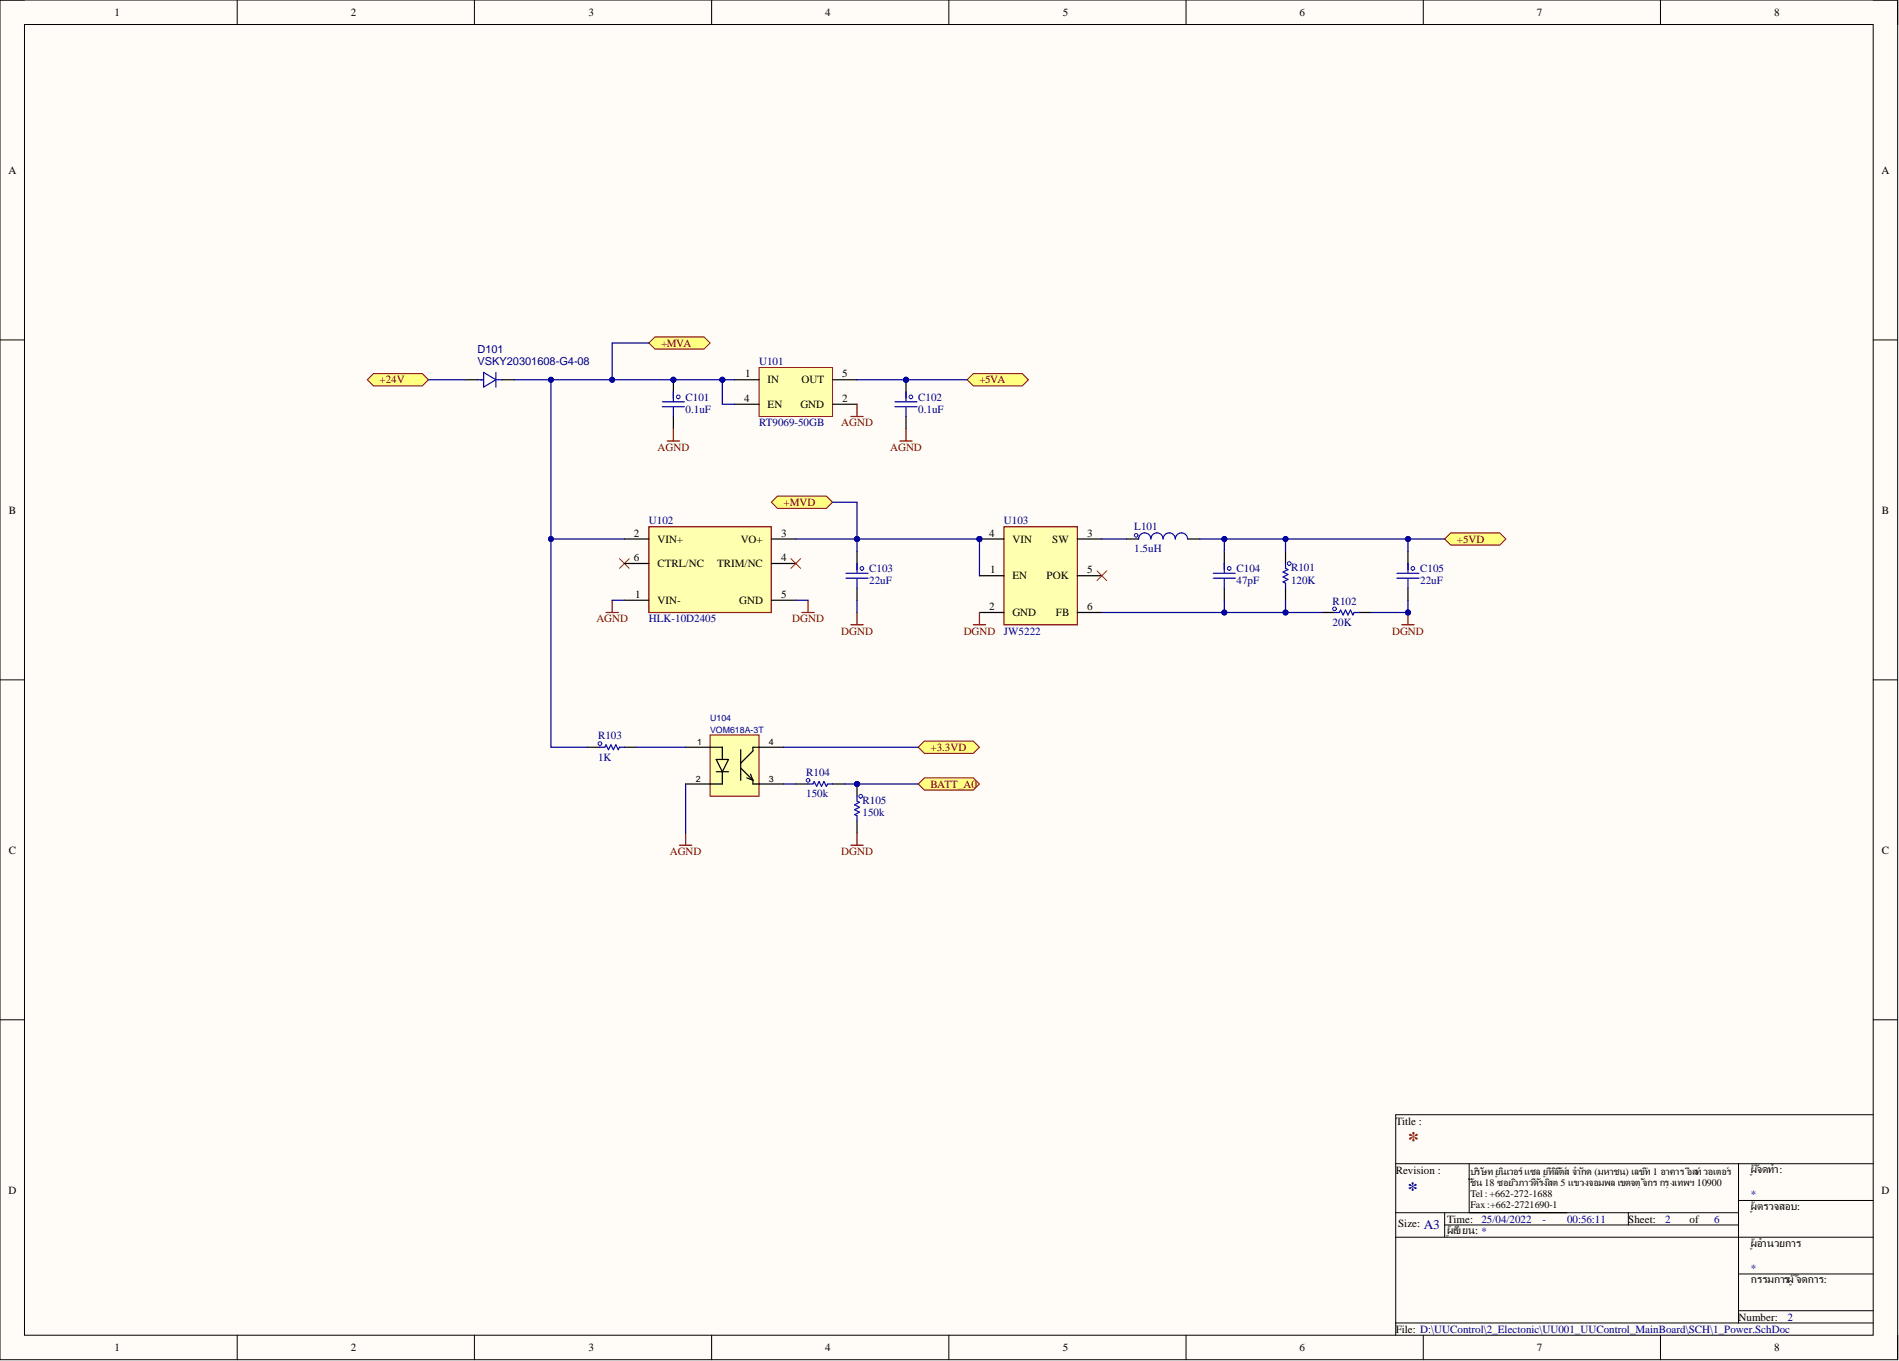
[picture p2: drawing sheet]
<svg xmlns="http://www.w3.org/2000/svg" width="393mm" height="282mm" viewBox="0 0 393 282" stroke-linecap="round" stroke-linejoin="round" font-family="sans-serif">
<defs><g id="words">
<text font-size="4.6" fill="#800000" x="291.6" y="237.5">*</text>
<text font-size="4.1" fill="#000080" x="291.6" y="247.7">*</text>
<text font-size="2.7" fill="#000080" x="294.9" y="254.6">A3</text>
<g font-size="2.3">
<text x="23.7" y="3.3">1</text>
<text x="72.7" y="3.3">2</text>
<text x="121.9" y="3.3">3</text>
<text x="170.9" y="3.3">4</text>
<text x="220.1" y="3.3">5</text>
<text x="269.2" y="3.3">6</text>
<text x="318.3" y="3.3">7</text>
<text x="367.5" y="3.3">8</text>
<text x="1.7" y="36">A</text>
<text x="389.7" y="36">A</text>
<text x="154.1" y="83.2">4</text>
<text x="154.4" y="78.1">1</text>
<text x="159" y="79.4">IN</text>
<text x="166" y="79.4">OUT</text>
<text x="174.5" y="78.1">5</text>
<text x="174.5" y="83.2">2</text>
<text x="159" y="84.5">EN</text>
<text x="165.8" y="84.5">GND</text>
<text x="1.8" y="106.4">B</text>
<text x="389.8" y="106.4">B</text>
<text x="131.3" y="111.1">2</text>
<text x="136.2" y="112.4">VIN+</text>
<text x="153.4" y="112.4">VO+</text>
<text x="161.8" y="111.1">3</text>
<text x="204.9" y="111.1">4</text>
<text x="209.7" y="112.4">VIN</text>
<text x="218" y="112.4">SW</text>
<text x="225.2" y="111.1">3</text>
<text x="131.3" y="116.2">6</text>
<text x="136.2" y="117.5">CTRL/NC</text>
<text x="148.5" y="117.5">TRIM/NC</text>
<text x="161.8" y="116.2">4</text>
<text x="205.1" y="118.7">1</text>
<text x="225.2" y="118.7">5</text>
<text x="131.5" y="123.8">1</text>
<text x="136.2" y="125.1">VIN-</text>
<text x="153.1" y="125.1">GND</text>
<text x="161.8" y="123.8">5</text>
<text x="209.7" y="120">EN</text>
<text x="216.8" y="120">POK</text>
<text x="204.9" y="126.3">2</text>
<text x="209.7" y="127.6">GND</text>
<text x="218.7" y="127.6">FB</text>
<text x="225.2" y="126.3">6</text>
<text x="1.8" y="176.8">C</text>
<text x="389.8" y="176.8">C</text>
<text x="289.1" y="232.9">Title :</text>
<text x="289.1" y="243">Revision :</text>
<text x="362.6" y="243">ผู้จัดทำ:</text>
<text x="1.7" y="247.2">D</text>
<text x="362.6" y="250.6">ผู้ตรวจสอบ:</text>
<text x="389.7" y="247.2">D</text>
<text x="289.6" y="254.2">Size:</text>
<text x="299.8" y="253.2">Time:</text>
<text x="299.8" y="255.6">ผู้เขียน: *</text>
<text x="337.3" y="253.2">Sheet:</text>
<text x="350" y="253.2">of</text>
<text x="362.6" y="258.2">ผู้อำนวยการ</text>
<text x="362.6" y="265.8">กรรมการผู้จัดการ:</text>
<text x="360.1" y="273.5">Number:</text>
<text x="23.7" y="279.8">1</text>
<text x="72.7" y="279.8">2</text>
<text x="121.9" y="279.8">3</text>
<text x="170.9" y="279.8">4</text>
<text x="220.1" y="279.8">5</text>
<text x="269.2" y="279.8">6</text>
<text x="289.1" y="276">File: D:\UUControl\2_Electonic\UU001_UUControl_MainBoard\SCH\1_Power.SchDoc</text>
<text x="318.3" y="279.8">7</text>
<text x="367.5" y="279.8">8</text>
</g>
<g font-size="2.3" fill="#800000">
<text x="136.9" y="71.8">+MVA</text>
<text x="78.6" y="79.4">+24V</text>
<text x="202.9" y="79.4">+5VA</text>
<text x="174.3" y="88.3">AGND</text>
<text x="136.2" y="93.4">AGND</text>
<text x="184.4" y="93.4">AGND</text>
<text x="162.3" y="104.8">+MVD</text>
<text x="301.8" y="112.4">+5VD</text>
<text x="123.5" y="128.9">AGND</text>
<text x="164.1" y="128.9">DGND</text>
<text x="174.3" y="131.4">DGND</text>
<text x="199.6" y="131.4">DGND</text>
<text x="288.4" y="131.4">DGND</text>
<text x="192.7" y="155.5">+3.3VD</text>
<text x="192.7" y="163.1">BATT_A0</text>
<text x="138.8" y="177.1">AGND</text>
<text x="174.3" y="177.1">DGND</text>
</g>
<g font-size="2.3" fill="#000080">
<text x="98.9" y="73.1">D101</text>
<text x="98.9" y="75.6">VSKY20301608-G4-08</text>
<text x="157.2" y="75.6">U101</text>
<text x="142" y="83">C101</text>
<text x="190.2" y="83">C102</text>
<text x="142" y="85.5">0.1uF</text>
<text x="157.2" y="88.3">RT9069-50GB</text>
<text x="190.2" y="85.5">0.1uF</text>
<text x="134.4" y="108.6">U102</text>
<text x="207.9" y="108.6">U103</text>
<text x="235" y="109.9">L101</text>
<text x="180.1" y="118.5">C103</text>
<text x="235" y="114.4">1.5uH</text>
<text x="256.1" y="118.5">C104</text>
<text x="267.4" y="118.4">R101</text>
<text x="294.2" y="118.5">C105</text>
<text x="180.1" y="121">22uF</text>
<text x="256.1" y="121">47pF</text>
<text x="267.4" y="120.9">120K</text>
<text x="276" y="125.2">R102</text>
<text x="294.2" y="121">22uF</text>
<text x="134.4" y="128.9">HLK-10D2405</text>
<text x="207.9" y="131.4">JW5222</text>
<text x="276" y="129.6">20K</text>
<text x="123.9" y="153.1">R103</text>
<text x="123.9" y="157.5">1K</text>
<text x="167" y="160.7">R104</text>
<text x="167" y="165.2">150k</text>
<text x="178.7" y="166.6">R105</text>
<text x="178.7" y="169.1">150k</text>
<text x="362.6" y="248.1">*</text>
<text x="306.9" y="253.2">25/04/2022</text>
<text x="319.5" y="253.2">-</text>
<text x="324.6" y="253.2">00:56:11</text>
<text x="344.9" y="253.2">2</text>
<text x="355" y="253.2">6</text>
<text x="362.6" y="263.3">*</text>
<text x="370.2" y="273.5">2</text>
</g>
<g font-size="2.1">
<text x="304.6" y="243.3">บริษัท ยูนิเวอร์แซล ยูทีลิตี้ส์ จำกัด (มหาชน) เลขที่ 1 อาคาร อีสท์วอเตอร์</text>
<text x="304.6" y="245.6">ชั้น 18 ซอยวิภาวดีรังสิต 5 แขวงจอมพล เขตจตุจักร กรุงเทพฯ 10900</text>
<text x="304.6" y="247.9">Tel : +662-272-1688</text>
<text x="304.6" y="250.2">Fax:+662-2721690-1</text>
</g>
<g font-size="1.8" fill="#000080">
<text x="147.1" y="149.3">U104</text>
<text x="147.1" y="151.8">VOM618A-3T</text>
</g>
<g font-size="1.8">
<text x="144.4" y="154.4">1</text>
<text x="159.3" y="154.4">4</text>
<text x="144.1" y="162">2</text>
<text x="159.3" y="162">3</text>
</g>
</g></defs>
<path d="M0 0h393.1v281.6h-393.1z" fill-rule="evenodd" fill="#fffcf8"/>
<path d="M0 0h393.1v281.6h-393.1z" fill="none" stroke="#000" stroke-width=".21"/>
<path d="M5.1 5.1h382.9v271.4h-382.9z" fill-rule="evenodd" fill="#fffcf8"/>
<g fill="none" stroke="#000" stroke-width=".21">
<path d="M0 0h5.1M5.1 5.1h382.9v271.4h-382.9zM49.1 0v5.1M98.3 0v5.1M147.4 0v5.1M196.5 0v5.1M245.7 0v5.1M294.8 0v5.1M343.9 0v5.1M388 0h5.1v5.1M0 70.4h5.1M388 70.4h5.1"/>
<path d="M0 140.8h5.1M388 140.8h5.1M0 211.2h5.1M388 211.2h5.1M388 230.9h-98.9v45.6M289.1 251.2h71M289.1 256.2h98.9M289.1 241h98.9M299.2 251.2v5M299.2 253.7h60.9M304.3 241v10.2M337.3 251.2v2.5"/>
<path d="M360.1 248.6h27.9M360.1 241v33M49.1 276.5v5.1M98.3 276.5v5.1M147.4 276.5v5.1M196.5 276.5v5.1M245.7 276.5v5.1M289.1 274h98.9M294.8 276.5v5.1M343.9 276.5v5.1M360.1 263.8h27.9M360.1 271.5h27.9"/>
<path d="M393.1 276.5v5.1"/>
</g>
<path d="M191.5 153.5h10.1l1.3 1.3-1.3 1.2h-10.1l-1.3-1.2z" fill-rule="evenodd" fill="#ffff80"/>
<path d="M191.5 153.5h10.1l1.3 1.3-1.3 1.2h-10.1l-1.3-1.2z" fill="none" stroke="#800000" stroke-width=".21"/>
<path d="M201.6 77.4h10.2l1.2 1.2-1.2 1.3h-10.2l-1.3-1.3z" fill-rule="evenodd" fill="#ffff80"/>
<path d="M201.6 77.4h10.2l1.2 1.2-1.2 1.3h-10.2l-1.3-1.3z" fill="none" stroke="#800000" stroke-width=".21"/>
<circle cx="139.5" cy="78.6" r=".51" fill="#000080"/>
<circle cx="139.5" cy="78.6" r=".51" fill="none" stroke="#000080" stroke-width=".21"/>
<circle cx="140.5" cy="82.2" r=".38" fill="none" stroke="#00f" stroke-width=".21"/>
<path d="M139.5 78.6v2.6" fill="none" stroke="#000" stroke-width=".25"/>
<circle cx="139.5" cy="78.6" r=".51" fill="#000080"/>
<circle cx="139.5" cy="78.6" r=".51" fill="none" stroke="#000080" stroke-width=".21"/>
<path d="M139.5 81.2v1.3M139.5 86.3v2.5" fill="none" stroke="#000" stroke-width=".25"/>
<path d="M137.2 84.2h4.6M137.2 83.2h4.6M139.5 81.2v2M139.5 84.2v2.1" fill="none" stroke="#00f" stroke-width=".25"/>
<path d="M138.2 91.3h2.5M139.5 88.8v2.5" fill="none" stroke="#800000" stroke-width=".25"/>
<path d="M161 102.7h10.2l1.2 1.3-1.2 1.3h-10.2l-1.2-1.3z" fill-rule="evenodd" fill="#ffff80"/>
<path d="M161 102.7h10.2l1.2 1.3-1.2 1.3h-10.2l-1.2-1.3z" fill="none" stroke="#800000" stroke-width=".21"/>
<path d="M135.7 69.8h10.1l1.3 1.2-1.3 1.3h-10.1l-1.3-1.3z" fill-rule="evenodd" fill="#ffff80"/>
<path d="M135.7 69.8h10.1l1.3 1.2-1.3 1.3h-10.1l-1.3-1.3z" fill="none" stroke="#800000" stroke-width=".21"/>
<path d="M125.5 126.9h2.6M126.8 124.3v2.6" fill="none" stroke="#800000" stroke-width=".25"/>
<path d="M147.1 152.2h10.1v12.7h-10.1z" fill-rule="evenodd" fill="#ffffb0"/>
<path d="M147.1 152.2h10.1v12.7h-10.1z" fill="none" stroke="#800000" stroke-width=".21"/>
<path d="M142 154.8h7.6v2.5M148.4 157.3h2.5l-1.3 2.5zM148.4 159.8h2.5M149.6 159.8v2.6h-7.6M153.4 155.3v6.3M153.4 159.1l2.6 2.5M162.3 154.8h-6.3v.7l-2.6 2.6M154.7 161.1l1.3 .5M155.5 160.3l.5 1.3M156 161.6v.8h6.3" fill="none" stroke="#000" stroke-width=".25"/>
<path d="M140.7 175.1h2.6M142 172.5v2.6" fill="none" stroke="#800000" stroke-width=".25"/>
<path d="M77.3 77.4h10.2l1.3 1.2-1.3 1.3h-10.2l-1.2-1.3z" fill-rule="evenodd" fill="#ffff80"/>
<path d="M77.3 77.4h10.2l1.3 1.2-1.3 1.3h-10.2l-1.2-1.3z" fill="none" stroke="#800000" stroke-width=".21"/>
<path d="M191.5 161.1h10.1l1.3 1.3-1.3 1.2h-10.1l-1.3-1.2z" fill-rule="evenodd" fill="#ffff80"/>
<path d="M191.5 161.1h10.1l1.3 1.3-1.3 1.2h-10.1l-1.3-1.2z" fill="none" stroke="#800000" stroke-width=".21"/>
<path d="M300.5 110.4h10.2l1.2 1.2-1.2 1.3h-10.2l-1.3-1.3z" fill-rule="evenodd" fill="#ffff80"/>
<path d="M300.5 110.4h10.2l1.2 1.2-1.2 1.3h-10.2l-1.3-1.3z" fill="none" stroke="#800000" stroke-width=".21"/>
<path d="M98.9 78.6h1.3M100.2 77.1l2.5 1.5-2.5 1.6zM102.7 78.6h1.3M102.7 77.1v3.1M289.4 119.7h4.5M289.4 118.7h4.5M291.6 116.7v2M291.6 119.7v2.1" fill="none" stroke="#00f" stroke-width=".25"/>
<path d="M96.4 78.6h2.5M104 78.6h2.5M291.6 114.2v3.8M291.6 121.8v2.5" fill="none" stroke="#000" stroke-width=".25"/>
<circle cx="292.7" cy="117.7" r=".38" fill="none" stroke="#00f" stroke-width=".21"/>
<path d="M290.4 129.4h2.5M291.6 126.9v2.5" fill="none" stroke="#800000" stroke-width=".25"/>
<circle cx="291.6" cy="126.9" r=".51" fill="#000080"/>
<circle cx="291.6" cy="126.9" r=".51" fill="none" stroke="#000080" stroke-width=".21"/>
<path d="M266.3 114.2v2.5M266.3 121.8v2.5M273.9 126.9h2.5M281.5 126.9h2.5" fill="none" stroke="#000" stroke-width=".25"/>
<path d="M266.3 116.7v1l.5 .3-1 .5 1 .5-1 .5 1 .5-1 .5 .5 .3v1M276.4 126.9h1l.3-.6 .5 1.1 .5-1.1 .5 1.1 .5-1.1 .5 1.1 .3-.5h1" fill="none" stroke="#00f" stroke-width=".25"/>
<g fill="none" stroke="#00f" stroke-width=".21">
<circle cx="267" cy="116.7" r=".38"/>
<circle cx="276.4" cy="126.1" r=".38"/>
</g>
<circle cx="202.9" cy="111.6" r=".51" fill="#000080"/>
<circle cx="202.9" cy="111.6" r=".51" fill="none" stroke="#000080" stroke-width=".21"/>
<path d="M207.9 109.1h15.3v20.3h-15.3z" fill-rule="evenodd" fill="#ffffb0"/>
<path d="M207.9 109.1h15.3v20.3h-15.3z" fill="none" stroke="#800000" stroke-width=".25"/>
<path d="M202.9 119.2h5M202.9 111.6h5M202.9 126.9h5M223.2 126.9h5" fill="none" stroke="#000" stroke-width=".25"/>
<circle cx="202.9" cy="111.6" r=".51" fill="#000080"/>
<circle cx="202.9" cy="111.6" r=".51" fill="none" stroke="#000080" stroke-width=".21"/>
<path d="M177.5 114.2v3.8M223.2 119.2h5M223.2 111.6h5M233.3 111.6h2.5M246 111.6h2.5M253.6 114.2v3.8M177.5 121.8v2.5M253.6 121.8v2.5M121.7 154.8h2.6M129.3 154.8h2.6" fill="none" stroke="#000" stroke-width=".25"/>
<path d="M175.2 119.7h4.6M175.2 118.7h4.6M177.5 116.7v2M177.5 119.7v2.1M235.8 111.6a1.27 1.27 0 0 1 1.3-1.2 1.27 1.27 0 0 1 1.3 1.2 1.27 1.27 0 0 1 1.2-1.2 1.27 1.27 0 0 1 1.3 1.2 1.27 1.27 0 0 1 1.3-1.2 1.27 1.27 0 0 1 1.3 1.2 1.27 1.27 0 0 1 1.2-1.2 1.27 1.27 0 0 1 1.3 1.2M251.3 119.7h4.6M251.3 118.7h4.6M253.6 116.7v2M253.6 119.7v2.1M124.3 154.8h1l.2-.6 .5 1.1 .5-1.1 .6 1.1 .5-1.1 .5 1.1 .2-.5h1" fill="none" stroke="#00f" stroke-width=".25"/>
<g fill="none" stroke="#00f" stroke-width=".21">
<circle cx="178.5" cy="117.7" r=".38"/>
<circle cx="235.3" cy="110.9" r=".38"/>
<circle cx="254.6" cy="117.7" r=".38"/>
<circle cx="124.3" cy="154" r=".38"/>
</g>
<path d="M128.3 115.7l2 2M130.3 115.7l-2 2M227.2 118.2l2.1 2.1M229.3 118.2l-2.1 2.1" fill="none" stroke="#f00" stroke-width=".21"/>
<path d="M166.1 126.9h2.5M167.4 124.3v2.6M176.2 129.4h2.6M177.5 126.9v2.5M201.6 129.4h2.5M202.9 126.9v2.5" fill="none" stroke="#800000" stroke-width=".25"/>
<path d="M134.4 109.1h25.4v17.8h-25.4z" fill-rule="evenodd" fill="#ffffb0"/>
<path d="M134.4 109.1h25.4v17.8h-25.4zM176.2 175.1h2.6M177.5 172.5v2.6" fill="none" stroke="#800000" stroke-width=".25"/>
<path d="M129.3 111.6h5.1M129.3 116.7h5.1M159.8 111.6h5M159.8 116.7h5M129.3 124.3h5.1M159.8 124.3h5M164.8 162.4h2.6M172.4 162.4h2.6" fill="none" stroke="#000" stroke-width=".25"/>
<path d="M163.8 115.7l2.1 2M165.9 115.7l-2.1 2" fill="none" stroke="#f00" stroke-width=".21"/>
<path d="M167.4 162.4h1l.2-.5 .5 1 .6-1 .5 1 .5-1 .5 1 .2-.5h1" fill="none" stroke="#00f" stroke-width=".25"/>
<circle cx="167.4" cy="161.6" r=".38" fill="none" stroke="#00f" stroke-width=".21"/>
<circle cx="177.5" cy="162.4" r=".51" fill="#000080"/>
<circle cx="177.5" cy="162.4" r=".51" fill="none" stroke="#000080" stroke-width=".21"/>
<path d="M177.5 162.4v2.5" fill="none" stroke="#000" stroke-width=".25"/>
<circle cx="177.5" cy="162.4" r=".51" fill="#000080"/>
<circle cx="177.5" cy="162.4" r=".51" fill="none" stroke="#000080" stroke-width=".21"/>
<path d="M177.5 170v2.5" fill="none" stroke="#000" stroke-width=".25"/>
<path d="M177.5 164.9v1l.5 .3-1 .5 1 .5-1 .5 1 .5-1 .5 .5 .3v1" fill="none" stroke="#00f" stroke-width=".25"/>
<circle cx="178.3" cy="164.9" r=".38" fill="none" stroke="#00f" stroke-width=".21"/>
<circle cx="187.7" cy="78.7" r=".51" fill="#000080"/>
<circle cx="187.7" cy="78.7" r=".51" fill="none" stroke="#000080" stroke-width=".21"/>
<circle cx="188.7" cy="82.2" r=".38" fill="none" stroke="#00f" stroke-width=".21"/>
<path d="M187.7 78.6v2.6" fill="none" stroke="#000" stroke-width=".25"/>
<circle cx="187.7" cy="78.7" r=".51" fill="#000080"/>
<circle cx="187.7" cy="78.7" r=".51" fill="none" stroke="#000080" stroke-width=".21"/>
<path d="M187.7 81.2v1.3M187.7 86.3v2.5" fill="none" stroke="#000" stroke-width=".25"/>
<path d="M185.4 84.2h4.5M185.4 83.2h4.5M187.7 81.2v2M187.7 84.2v2.1" fill="none" stroke="#00f" stroke-width=".25"/>
<path d="M157.2 76.1h15.2v10.2h-15.2z" fill-rule="evenodd" fill="#ffffb0"/>
<path d="M157.2 76.1h15.2v10.2h-15.2z" fill="none" stroke="#800000" stroke-width=".21"/>
<path d="M152.2 78.6h5M172.4 78.6h5.1M152.2 83.7h5M172.4 83.7h5.1" fill="none" stroke="#000" stroke-width=".25"/>
<path d="M106.5 78.6h20.3" fill="none" stroke="#000080" stroke-width=".25"/>
<circle cx="114.1" cy="78.6" r=".51" fill="#000080"/>
<circle cx="114.1" cy="78.6" r=".51" fill="none" stroke="#000080" stroke-width=".21"/>
<circle cx="126.8" cy="78.6" r=".51" fill="#000080"/>
<circle cx="126.8" cy="78.6" r=".51" fill="none" stroke="#000080" stroke-width=".21"/>
<path d="M88.8 78.6h7.6M134.4 71h-7.6v7.6h22.8M131.9 154.8h10.1M142 162.4v10.1" fill="none" stroke="#000080" stroke-width=".25"/>
<circle cx="126.8" cy="78.6" r=".51" fill="#000080"/>
<circle cx="126.8" cy="78.6" r=".51" fill="none" stroke="#000080" stroke-width=".21"/>
<circle cx="139.5" cy="78.6" r=".51" fill="#000080"/>
<circle cx="139.5" cy="78.6" r=".51" fill="none" stroke="#000080" stroke-width=".21"/>
<circle cx="149.6" cy="78.6" r=".51" fill="#000080"/>
<circle cx="149.6" cy="78.6" r=".51" fill="none" stroke="#000080" stroke-width=".21"/>
<path d="M172.4 104h5.1v7.6h-12.7" fill="none" stroke="#000080" stroke-width=".25"/>
<circle cx="177.5" cy="111.6" r=".51" fill="#000080"/>
<circle cx="177.5" cy="111.6" r=".51" fill="none" stroke="#000080" stroke-width=".21"/>
<path d="M202.9 111.6v7.6M228.2 111.6h5.1" fill="none" stroke="#000080" stroke-width=".25"/>
<circle cx="202.9" cy="111.6" r=".51" fill="#000080"/>
<circle cx="202.9" cy="111.6" r=".51" fill="none" stroke="#000080" stroke-width=".21"/>
<path d="M253.6 124.3v2.6" fill="none" stroke="#000080" stroke-width=".25"/>
<circle cx="253.6" cy="126.9" r=".51" fill="#000080"/>
<circle cx="253.6" cy="126.9" r=".51" fill="none" stroke="#000080" stroke-width=".21"/>
<path d="M248.5 111.6h5.1v2.6" fill="none" stroke="#000080" stroke-width=".25"/>
<circle cx="253.6" cy="111.6" r=".51" fill="#000080"/>
<circle cx="253.6" cy="111.6" r=".51" fill="none" stroke="#000080" stroke-width=".21"/>
<path d="M253.6 111.6h12.7" fill="none" stroke="#000080" stroke-width=".25"/>
<circle cx="253.6" cy="111.6" r=".51" fill="#000080"/>
<circle cx="253.6" cy="111.6" r=".51" fill="none" stroke="#000080" stroke-width=".21"/>
<circle cx="266.3" cy="111.6" r=".51" fill="#000080"/>
<circle cx="266.3" cy="111.6" r=".51" fill="none" stroke="#000080" stroke-width=".21"/>
<path d="M291.6 111.6v2.6" fill="none" stroke="#000080" stroke-width=".25"/>
<circle cx="291.6" cy="111.6" r=".51" fill="#000080"/>
<circle cx="291.6" cy="111.6" r=".51" fill="none" stroke="#000080" stroke-width=".21"/>
<path d="M291.6 124.3v2.6" fill="none" stroke="#000080" stroke-width=".25"/>
<circle cx="291.6" cy="126.9" r=".51" fill="#000080"/>
<circle cx="291.6" cy="126.9" r=".51" fill="none" stroke="#000080" stroke-width=".21"/>
<path d="M299.2 111.6h-32.9v2.6" fill="none" stroke="#000080" stroke-width=".25"/>
<circle cx="291.6" cy="111.6" r=".51" fill="#000080"/>
<circle cx="291.6" cy="111.6" r=".51" fill="none" stroke="#000080" stroke-width=".21"/>
<circle cx="266.3" cy="111.6" r=".51" fill="#000080"/>
<circle cx="266.3" cy="111.6" r=".51" fill="none" stroke="#000080" stroke-width=".21"/>
<path d="M284 126.9h7.6" fill="none" stroke="#000080" stroke-width=".25"/>
<circle cx="291.6" cy="126.9" r=".51" fill="#000080"/>
<circle cx="291.6" cy="126.9" r=".51" fill="none" stroke="#000080" stroke-width=".21"/>
<path d="M266.3 124.3v2.6h-38.1" fill="none" stroke="#000080" stroke-width=".25"/>
<circle cx="266.3" cy="126.9" r=".51" fill="#000080"/>
<circle cx="266.3" cy="126.9" r=".51" fill="none" stroke="#000080" stroke-width=".21"/>
<circle cx="253.6" cy="126.9" r=".51" fill="#000080"/>
<circle cx="253.6" cy="126.9" r=".51" fill="none" stroke="#000080" stroke-width=".21"/>
<path d="M266.3 126.9h7.6" fill="none" stroke="#000080" stroke-width=".25"/>
<circle cx="266.3" cy="126.9" r=".51" fill="#000080"/>
<circle cx="266.3" cy="126.9" r=".51" fill="none" stroke="#000080" stroke-width=".21"/>
<path d="M177.5 111.6v2.6" fill="none" stroke="#000080" stroke-width=".25"/>
<circle cx="177.5" cy="111.6" r=".51" fill="#000080"/>
<circle cx="177.5" cy="111.6" r=".51" fill="none" stroke="#000080" stroke-width=".21"/>
<path d="M126.8 124.3h2.5M164.8 124.3h2.6M177.5 124.3v2.6M162.3 162.4h2.5M175 162.4h15.2" fill="none" stroke="#000080" stroke-width=".25"/>
<circle cx="177.5" cy="162.4" r=".51" fill="#000080"/>
<circle cx="177.5" cy="162.4" r=".51" fill="none" stroke="#000080" stroke-width=".21"/>
<path d="M177.5 111.6h25.4M162.3 154.8h27.9" fill="none" stroke="#000080" stroke-width=".25"/>
<circle cx="202.9" cy="111.6" r=".51" fill="#000080"/>
<circle cx="202.9" cy="111.6" r=".51" fill="none" stroke="#000080" stroke-width=".21"/>
<circle cx="177.5" cy="111.6" r=".51" fill="#000080"/>
<circle cx="177.5" cy="111.6" r=".51" fill="none" stroke="#000080" stroke-width=".21"/>
<path d="M114.1 78.6v76.2h7.6" fill="none" stroke="#000080" stroke-width=".25"/>
<circle cx="114.1" cy="111.6" r=".51" fill="#000080"/>
<circle cx="114.1" cy="111.6" r=".51" fill="none" stroke="#000080" stroke-width=".21"/>
<circle cx="114.1" cy="78.6" r=".51" fill="#000080"/>
<circle cx="114.1" cy="78.6" r=".51" fill="none" stroke="#000080" stroke-width=".21"/>
<path d="M114.1 111.6h15.2" fill="none" stroke="#000080" stroke-width=".25"/>
<circle cx="114.1" cy="111.6" r=".51" fill="#000080"/>
<circle cx="114.1" cy="111.6" r=".51" fill="none" stroke="#000080" stroke-width=".21"/>
<path d="M177.5 78.6h22.8" fill="none" stroke="#000080" stroke-width=".25"/>
<circle cx="187.7" cy="78.7" r=".51" fill="#000080"/>
<circle cx="187.7" cy="78.7" r=".51" fill="none" stroke="#000080" stroke-width=".21"/>
<path d="M149.6 78.6h2.6" fill="none" stroke="#000080" stroke-width=".25"/>
<circle cx="149.6" cy="78.6" r=".51" fill="#000080"/>
<circle cx="149.6" cy="78.6" r=".51" fill="none" stroke="#000080" stroke-width=".21"/>
<path d="M149.6 78.6v5.1h2.6" fill="none" stroke="#000080" stroke-width=".25"/>
<circle cx="149.6" cy="78.6" r=".51" fill="#000080"/>
<circle cx="149.6" cy="78.6" r=".51" fill="none" stroke="#000080" stroke-width=".21"/>
<path d="M176.2 86.3h2.6M177.5 83.7v2.6M186.4 91.3h2.5M187.7 88.8v2.5" fill="none" stroke="#800000" stroke-width=".25"/>
<use href="#words"/>
</svg>
